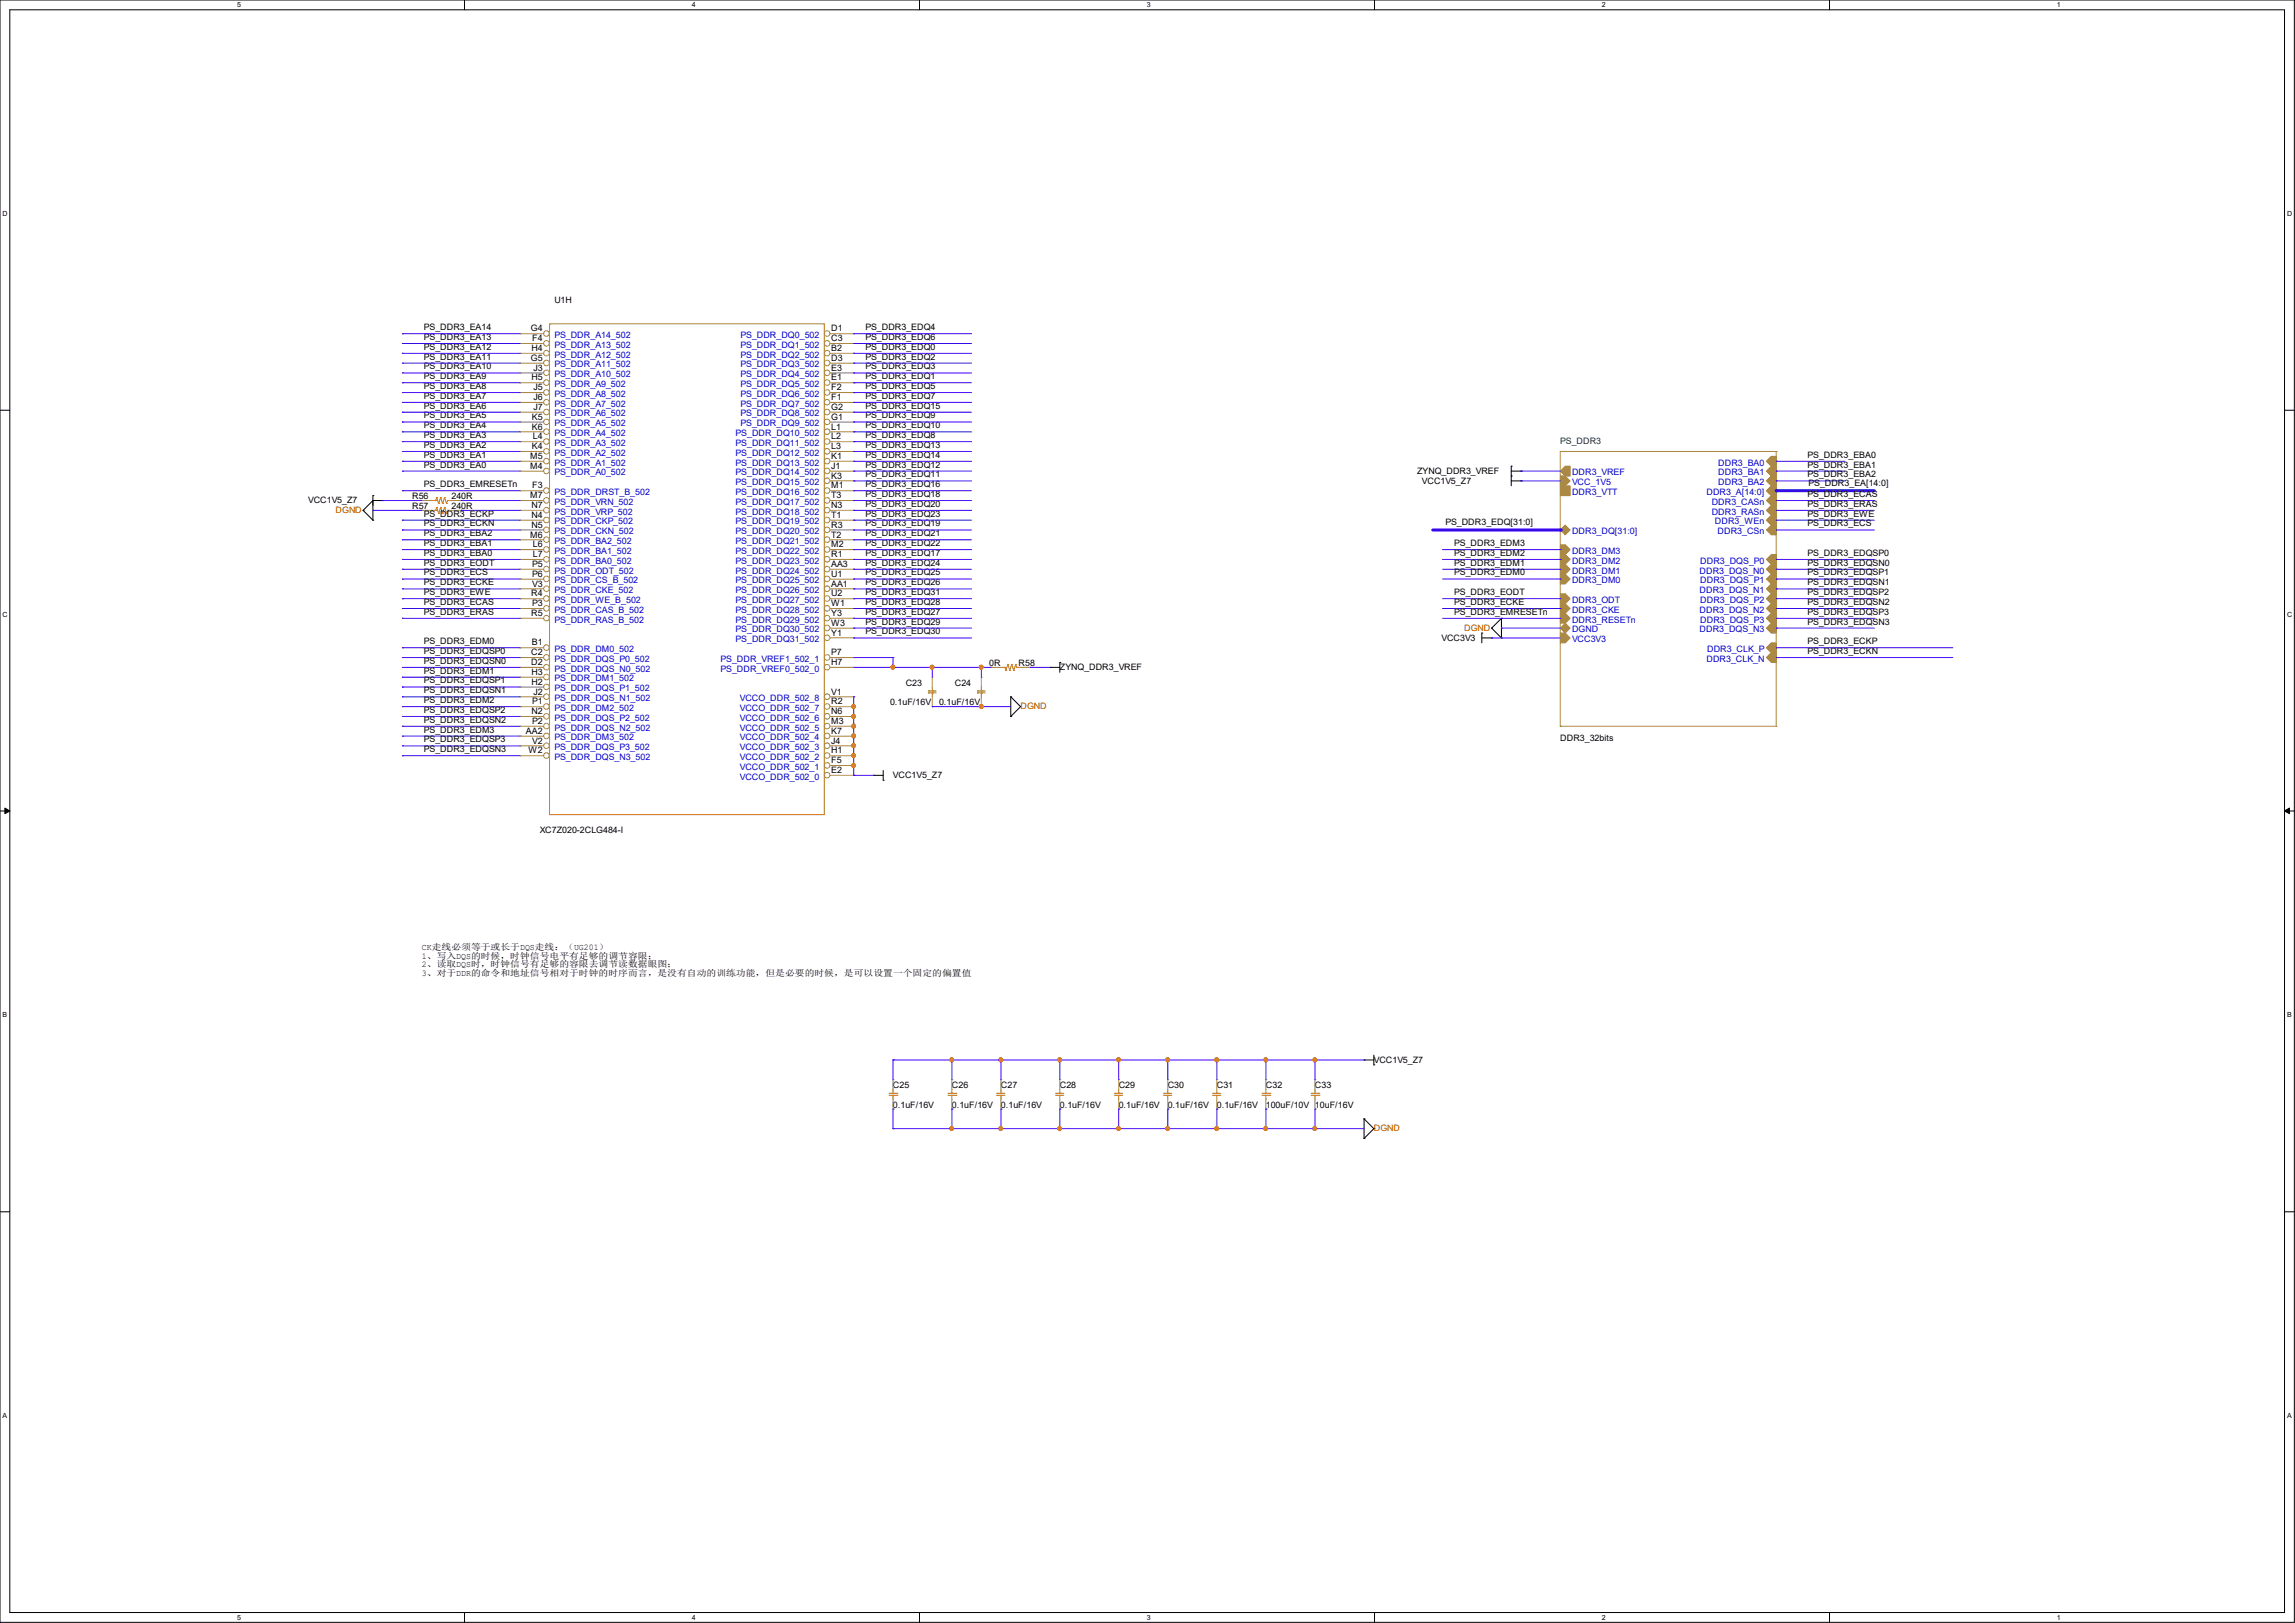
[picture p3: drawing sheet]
<svg xmlns="http://www.w3.org/2000/svg" width="297mm" height="210mm" viewBox="0 0 297 210" stroke-linecap="round" stroke-linejoin="round" font-family="sans-serif">
<defs><g id="words">
<g font-size="1.1">
<text x="71.8" y="39.2">U1H</text>
<text x="54.9" y="47.8">PS_DDR3_EA10</text>
<text x="54.9" y="46.5">PS_DDR3_EA11</text>
<text x="54.9" y="45.3">PS_DDR3_EA12</text>
<text x="54.9" y="44">PS_DDR3_EA13</text>
<text x="54.9" y="42.7">PS_DDR3_EA14</text>
<text x="68.7" y="42.9">G4</text>
<text x="68.7" y="46.7">G5</text>
<text x="68.8" y="45.4">H4</text>
<text x="68.9" y="44.2">F4</text>
<text x="69" y="48">J3</text>
<text x="107.6" y="42.9">D1</text>
<text x="107.6" y="44.2">C3</text>
<text x="107.6" y="45.4">B2</text>
<text x="107.6" y="46.7">D3</text>
<text x="107.6" y="48">E3</text>
<text x="112" y="47.8">PS_DDR3_EDQ3</text>
<text x="112" y="46.5">PS_DDR3_EDQ2</text>
<text x="112" y="45.3">PS_DDR3_EDQ0</text>
<text x="112" y="44">PS_DDR3_EDQ6</text>
<text x="112" y="42.7">PS_DDR3_EDQ4</text>
<text x="54.9" y="52.9">PS_DDR3_EA6</text>
<text x="54.9" y="51.6">PS_DDR3_EA7</text>
<text x="54.9" y="50.3">PS_DDR3_EA8</text>
<text x="54.9" y="49.1">PS_DDR3_EA9</text>
<text x="68.8" y="49.2">H5</text>
<text x="69" y="50.5">J5</text>
<text x="69" y="51.8">J6</text>
<text x="69" y="53">J7</text>
<text x="107.6" y="49.2">E1</text>
<text x="107.6" y="50.5">F2</text>
<text x="107.6" y="51.8">F1</text>
<text x="107.6" y="53">G2</text>
<text x="112" y="52.9">PS_DDR3_EDQ15</text>
<text x="112" y="51.6">PS_DDR3_EDQ7</text>
<text x="112" y="50.3">PS_DDR3_EDQ5</text>
<text x="112" y="49.1">PS_DDR3_EDQ1</text>
<text x="54.9" y="59.2">PS_DDR3_EA1</text>
<text x="54.9" y="58">PS_DDR3_EA2</text>
<text x="54.9" y="56.7">PS_DDR3_EA3</text>
<text x="54.9" y="55.4">PS_DDR3_EA4</text>
<text x="54.9" y="54.1">PS_DDR3_EA5</text>
<text x="68.6" y="59.4">M5</text>
<text x="68.8" y="54.3">K5</text>
<text x="68.8" y="55.6">K6</text>
<text x="68.8" y="58.1">K4</text>
<text x="69" y="56.9">L4</text>
<text x="107.6" y="54.3">G1</text>
<text x="107.6" y="55.6">L1</text>
<text x="107.6" y="56.9">L2</text>
<text x="107.6" y="58.1">L3</text>
<text x="107.6" y="59.4">K1</text>
<text x="112" y="59.2">PS_DDR3_EDQ14</text>
<text x="112" y="58">PS_DDR3_EDQ13</text>
<text x="112" y="56.7">PS_DDR3_EDQ8</text>
<text x="112" y="55.4">PS_DDR3_EDQ10</text>
<text x="112" y="54.1">PS_DDR3_EDQ9</text>
<text x="233.9" y="59.2">PS_DDR3_EBA0</text>
<text x="39.9" y="65.1">VCC1V5_Z7</text>
<text x="53.3" y="64.6">R56</text>
<text x="53.3" y="65.9">R57</text>
<text x="54.9" y="60.5">PS_DDR3_EA0</text>
<text x="54.9" y="63">PS_DDR3_EMRESETn</text>
<text x="58.4" y="64.6">240R</text>
<text x="58.4" y="65.9">240R</text>
<text x="68.6" y="60.7">M4</text>
<text x="68.6" y="64.5">M7</text>
<text x="68.8" y="65.7">N7</text>
<text x="68.9" y="63.2">F3</text>
<text x="107.6" y="60.7">J1</text>
<text x="107.6" y="61.9">K3</text>
<text x="107.6" y="63.2">M1</text>
<text x="107.6" y="64.5">T3</text>
<text x="107.6" y="65.7">N3</text>
<text x="112" y="65.6">PS_DDR3_EDQ20</text>
<text x="112" y="64.3">PS_DDR3_EDQ18</text>
<text x="112" y="63">PS_DDR3_EDQ16</text>
<text x="112" y="61.8">PS_DDR3_EDQ11</text>
<text x="112" y="60.5">PS_DDR3_EDQ12</text>
<text x="183.4" y="61.3">ZYNQ_DDR3_VREF</text>
<text x="184" y="62.6">VCC1V5_Z7</text>
<text x="233.9" y="60.5">PS_DDR3_EBA1</text>
<text x="233.9" y="61.8">PS_DDR3_EBA2</text>
<text x="233.9" y="64.3">PS_DDR3_ECAS</text>
<text x="233.9" y="65.6">PS_DDR3_ERAS</text>
<text x="234.1" y="62.9">PS_DDR3_EA[14:0]</text>
<text x="54.9" y="69.4">PS_DDR3_EBA2</text>
<text x="54.9" y="70.7">PS_DDR3_EBA1</text>
<text x="54.9" y="71.9">PS_DDR3_EBA0</text>
<text x="54.9" y="66.8">PS_DDR3_ECKP</text>
<text x="54.9" y="68.1">PS_DDR3_ECKN</text>
<text x="68.6" y="69.6">M6</text>
<text x="68.8" y="67">N4</text>
<text x="68.8" y="68.3">N5</text>
<text x="69" y="70.8">L6</text>
<text x="107.6" y="67">T1</text>
<text x="107.6" y="68.3">R3</text>
<text x="107.6" y="69.6">T2</text>
<text x="107.6" y="70.8">M2</text>
<text x="112" y="71.9">PS_DDR3_EDQ17</text>
<text x="112" y="70.7">PS_DDR3_EDQ22</text>
<text x="112" y="69.4">PS_DDR3_EDQ21</text>
<text x="112" y="68.1">PS_DDR3_EDQ19</text>
<text x="112" y="66.8">PS_DDR3_EDQ23</text>
<text x="187.1" y="68">PS_DDR3_EDQ[31:0]</text>
<text x="188.2" y="70.7">PS_DDR3_EDM3</text>
<text x="188.2" y="71.9">PS_DDR3_EDM2</text>
<text x="233.9" y="66.8">PS_DDR3_EWE</text>
<text x="233.9" y="68.1">PS_DDR3_ECS</text>
<text x="233.9" y="71.9">PS_DDR3_EDQSP0</text>
<text x="54.9" y="73.2">PS_DDR3_EODT</text>
<text x="54.9" y="74.5">PS_DDR3_ECS</text>
<text x="54.9" y="75.7">PS_DDR3_ECKE</text>
<text x="54.9" y="77">PS_DDR3_EWE</text>
<text x="68.7" y="77.2">R4</text>
<text x="68.9" y="73.4">P5</text>
<text x="68.9" y="74.6">P6</text>
<text x="68.9" y="75.9">V3</text>
<text x="69" y="72.1">L7</text>
<text x="107.6" y="72.1">R1</text>
<text x="107.6" y="73.4">AA3</text>
<text x="107.6" y="74.6">U1</text>
<text x="107.6" y="75.9">AA1</text>
<text x="107.6" y="77.2">U2</text>
<text x="112" y="77">PS_DDR3_EDQ31</text>
<text x="112" y="75.7">PS_DDR3_EDQ26</text>
<text x="112" y="74.5">PS_DDR3_EDQ25</text>
<text x="112" y="73.2">PS_DDR3_EDQ24</text>
<text x="188.2" y="73.2">PS_DDR3_EDM1</text>
<text x="188.2" y="74.5">PS_DDR3_EDM0</text>
<text x="188.2" y="77">PS_DDR3_EODT</text>
<text x="233.9" y="73.2">PS_DDR3_EDQSN0</text>
<text x="233.9" y="74.5">PS_DDR3_EDQSP1</text>
<text x="233.9" y="75.7">PS_DDR3_EDQSN1</text>
<text x="233.9" y="77">PS_DDR3_EDQSP2</text>
<text x="54.9" y="83.4">PS_DDR3_EDM0</text>
<text x="54.9" y="78.3">PS_DDR3_ECAS</text>
<text x="54.9" y="79.5">PS_DDR3_ERAS</text>
<text x="68.7" y="79.7">R5</text>
<text x="68.8" y="83.5">B1</text>
<text x="68.9" y="78.4">P3</text>
<text x="107.6" y="78.4">W1</text>
<text x="107.6" y="79.7">Y3</text>
<text x="107.6" y="81">W3</text>
<text x="107.6" y="82.3">Y1</text>
<text x="112" y="82.1">PS_DDR3_EDQ30</text>
<text x="112" y="80.8">PS_DDR3_EDQ29</text>
<text x="112" y="79.5">PS_DDR3_EDQ27</text>
<text x="112" y="78.3">PS_DDR3_EDQ28</text>
<text x="186.6" y="82.9">VCC3V3</text>
<text x="188.2" y="78.3">PS_DDR3_ECKE</text>
<text x="188.2" y="79.5">PS_DDR3_EMRESETn</text>
<text x="233.9" y="78.3">PS_DDR3_EDQSN2</text>
<text x="233.9" y="79.5">PS_DDR3_EDQSP3</text>
<text x="233.9" y="80.8">PS_DDR3_EDQSN3</text>
<text x="233.9" y="83.4">PS_DDR3_ECKP</text>
<text x="54.9" y="84.6">PS_DDR3_EDQSP0</text>
<text x="54.9" y="85.9">PS_DDR3_EDQSN0</text>
<text x="54.9" y="87.2">PS_DDR3_EDM1</text>
<text x="54.9" y="88.4">PS_DDR3_EDQSP1</text>
<text x="54.9" y="89.7">PS_DDR3_EDQSN1</text>
<text x="68.7" y="84.8">C2</text>
<text x="68.7" y="86.1">D2</text>
<text x="68.8" y="87.3">H3</text>
<text x="68.8" y="88.6">H2</text>
<text x="69" y="89.9">J2</text>
<text x="107.6" y="89.9">V1</text>
<text x="107.6" y="86.1">H7</text>
<text x="107.6" y="84.8">P7</text>
<text x="117.2" y="88.7">C23</text>
<text x="123.6" y="88.7">C24</text>
<text x="128" y="86.2">0R</text>
<text x="131.8" y="86.2">R58</text>
<text x="137.2" y="86.7">ZYNQ_DDR3_VREF</text>
<text x="233.9" y="84.6">PS_DDR3_ECKN</text>
<text x="54.9" y="91">PS_DDR3_EDM2</text>
<text x="54.9" y="92.2">PS_DDR3_EDQSP2</text>
<text x="54.9" y="93.5">PS_DDR3_EDQSN2</text>
<text x="54.9" y="94.8">PS_DDR3_EDM3</text>
<text x="68.1" y="95">AA2</text>
<text x="68.8" y="92.4">N2</text>
<text x="68.9" y="91.1">P1</text>
<text x="68.9" y="93.7">P2</text>
<text x="107.6" y="95">K7</text>
<text x="107.6" y="93.7">M3</text>
<text x="107.6" y="92.4">N6</text>
<text x="107.6" y="91.1">R2</text>
<text x="115.2" y="91.3">0.1uF/16V</text>
<text x="121.5" y="91.3">0.1uF/16V</text>
<text x="201.9" y="95.8">DDR3_32bits</text>
<text x="54.9" y="96.1">PS_DDR3_EDQSP3</text>
<text x="54.9" y="97.3">PS_DDR3_EDQSN3</text>
<text x="68.4" y="97.5">W2</text>
<text x="68.9" y="96.2">V2</text>
<text x="107.6" y="100">E2</text>
<text x="107.6" y="98.8">F5</text>
<text x="107.6" y="97.5">H1</text>
<text x="107.6" y="96.2">J4</text>
<text x="115.6" y="100.7">VCC1V5_Z7</text>
<text x="69.8" y="107.8">XC7Z020-2CLG484-I</text>
<text x="54.6" y="122.9">CK走线必须等于或长于DQS走线：（UG201）</text>
<text x="54.6" y="124">1、写入DQS的时候，时钟信号电平有足够的调节容限；</text>
<text x="54.6" y="125.2">2、读取DQS时，时钟信号有足够的容限去调节读数据眼图；</text>
<text x="54.6" y="126.3">3、对于DDR的命令和地址信号相对于时钟的时序而言，是没有自动的训练功能，但是必要的时候，是可以设置一个固定的偏置值</text>
<text x="177.8" y="137.5">VCC1V5_Z7</text>
<text x="115.6" y="140.8">C25</text>
<text x="115.6" y="143.3">0.1uF/16V</text>
<text x="123.2" y="140.8">C26</text>
<text x="123.2" y="143.3">0.1uF/16V</text>
<text x="129.5" y="140.8">C27</text>
<text x="129.5" y="143.3">0.1uF/16V</text>
<text x="137.2" y="140.8">C28</text>
<text x="137.2" y="143.3">0.1uF/16V</text>
<text x="144.8" y="140.8">C29</text>
<text x="144.8" y="143.3">0.1uF/16V</text>
<text x="151.1" y="140.8">C30</text>
<text x="151.1" y="143.3">0.1uF/16V</text>
<text x="157.5" y="140.8">C31</text>
<text x="157.5" y="143.3">0.1uF/16V</text>
<text x="163.8" y="140.8">C32</text>
<text x="163.8" y="143.3">100uF/10V 10uF/16V</text>
<text x="170.2" y="140.8">C33</text>
</g>
<g font-size="1.1" fill="#00c">
<text x="71.8" y="43.7">PS_DDR_A14_502</text>
<text x="71.8" y="45">PS_DDR_A13_502</text>
<text x="71.8" y="46.3">PS_DDR_A12_502</text>
<text x="71.8" y="47.5">PS_DDR_A11_502</text>
<text x="95.8" y="43.7">PS_DDR_DQ0_502</text>
<text x="95.8" y="45">PS_DDR_DQ1_502</text>
<text x="95.8" y="46.3">PS_DDR_DQ2_502</text>
<text x="95.8" y="47.5">PS_DDR_DQ3_502</text>
<text x="71.8" y="48.8">PS_DDR_A10_502</text>
<text x="71.8" y="50.1">PS_DDR_A9_502</text>
<text x="71.8" y="51.4">PS_DDR_A8_502</text>
<text x="71.8" y="52.6">PS_DDR_A7_502</text>
<text x="71.8" y="53.9">PS_DDR_A6_502</text>
<text x="95.8" y="48.8">PS_DDR_DQ4_502</text>
<text x="95.8" y="50.1">PS_DDR_DQ5_502</text>
<text x="95.8" y="51.4">PS_DDR_DQ6_502</text>
<text x="95.8" y="52.6">PS_DDR_DQ7_502</text>
<text x="95.8" y="53.9">PS_DDR_DQ8_502</text>
<text x="71.8" y="55.2">PS_DDR_A5_502</text>
<text x="71.8" y="56.4">PS_DDR_A4_502</text>
<text x="71.8" y="57.7">PS_DDR_A3_502</text>
<text x="71.8" y="59">PS_DDR_A2_502</text>
<text x="95.2" y="56.4">PS_DDR_DQ10_502</text>
<text x="95.2" y="57.7">PS_DDR_DQ11_502</text>
<text x="95.2" y="59">PS_DDR_DQ12_502</text>
<text x="95.8" y="55.2">PS_DDR_DQ9_502</text>
<text x="71.8" y="60.2">PS_DDR_A1_502</text>
<text x="71.8" y="61.5">PS_DDR_A0_502</text>
<text x="71.8" y="64.1">PS_DDR_DRST_B_502</text>
<text x="71.8" y="65.3">PS_DDR_VRN_502</text>
<text x="95.2" y="60.2">PS_DDR_DQ13_502</text>
<text x="95.2" y="61.5">PS_DDR_DQ14_502</text>
<text x="95.2" y="62.8">PS_DDR_DQ15_502</text>
<text x="95.2" y="64.1">PS_DDR_DQ16_502</text>
<text x="95.2" y="65.3">PS_DDR_DQ17_502</text>
<text x="203.4" y="61.5">DDR3_VREF</text>
<text x="203.4" y="62.8">VCC_1V5</text>
<text x="203.4" y="64.1">DDR3_VTT</text>
<text x="220.8" y="64.1">DDR3_A[14:0]</text>
<text x="221.5" y="65.3">DDR3_CASn</text>
<text x="222.4" y="60.2">DDR3_BA0</text>
<text x="222.4" y="61.5">DDR3_BA1</text>
<text x="222.4" y="62.8">DDR3_BA2</text>
<text x="71.8" y="66.6">PS_DDR_VRP_502</text>
<text x="71.8" y="67.9">PS_DDR_CKP_502</text>
<text x="71.8" y="69.1">PS_DDR_CKN_502</text>
<text x="71.8" y="70.4">PS_DDR_BA2_502</text>
<text x="71.8" y="71.7">PS_DDR_BA1_502</text>
<text x="95.2" y="66.6">PS_DDR_DQ18_502</text>
<text x="95.2" y="67.9">PS_DDR_DQ19_502</text>
<text x="95.2" y="69.1">PS_DDR_DQ20_502</text>
<text x="95.2" y="70.4">PS_DDR_DQ21_502</text>
<text x="95.2" y="71.7">PS_DDR_DQ22_502</text>
<text x="203.4" y="69.1">DDR3_DQ[31:0]</text>
<text x="203.4" y="71.7">DDR3_DM3</text>
<text x="221.5" y="66.6">DDR3_RASn</text>
<text x="221.9" y="67.9">DDR3_WEn</text>
<text x="222.3" y="69.1">DDR3_CSn</text>
<text x="71.8" y="72.9">PS_DDR_BA0_502</text>
<text x="71.8" y="74.2">PS_DDR_ODT_502</text>
<text x="71.8" y="75.5">PS_DDR_CS_B_502</text>
<text x="71.8" y="76.8">PS_DDR_CKE_502</text>
<text x="95.2" y="72.9">PS_DDR_DQ23_502</text>
<text x="95.2" y="74.2">PS_DDR_DQ24_502</text>
<text x="95.2" y="75.5">PS_DDR_DQ25_502</text>
<text x="95.2" y="76.8">PS_DDR_DQ26_502</text>
<text x="203.4" y="74.2">DDR3_DM1</text>
<text x="203.4" y="75.5">DDR3_DM0</text>
<text x="203.4" y="72.9">DDR3_DM2</text>
<text x="220" y="76.8">DDR3_DQS_N1</text>
<text x="220" y="74.2">DDR3_DQS_N0</text>
<text x="220" y="75.5">DDR3_DQS_P1</text>
<text x="220" y="72.9">DDR3_DQS_P0</text>
<text x="71.8" y="78">PS_DDR_WE_B_502</text>
<text x="71.8" y="79.3">PS_DDR_CAS_B_502</text>
<text x="71.8" y="80.6">PS_DDR_RAS_B_502</text>
<text x="95.2" y="78">PS_DDR_DQ27_502</text>
<text x="95.2" y="79.3">PS_DDR_DQ28_502</text>
<text x="95.2" y="80.6">PS_DDR_DQ29_502</text>
<text x="95.2" y="81.8">PS_DDR_DQ30_502</text>
<text x="95.2" y="83.1">PS_DDR_DQ31_502</text>
<text x="203.4" y="80.6">DDR3_RESETn</text>
<text x="203.4" y="78">DDR3_ODT</text>
<text x="203.4" y="79.3">DDR3_CKE</text>
<text x="203.4" y="81.8">DGND</text>
<text x="203.4" y="83.1">VCC3V3</text>
<text x="220" y="81.8">DDR3_DQS_N3</text>
<text x="220" y="79.3">DDR3_DQS_N2</text>
<text x="220" y="80.6">DDR3_DQS_P3</text>
<text x="220" y="78">DDR3_DQS_P2</text>
<text x="71.8" y="84.4">PS_DDR_DM0_502</text>
<text x="71.8" y="85.6">PS_DDR_DQS_P0_502</text>
<text x="71.8" y="86.9">PS_DDR_DQS_N0_502</text>
<text x="71.8" y="88.2">PS_DDR_DM1_502</text>
<text x="71.8" y="89.5">PS_DDR_DQS_P1_502</text>
<text x="93.3" y="86.9">PS_DDR_VREF0_502_0</text>
<text x="93.3" y="85.6">PS_DDR_VREF1_502_1</text>
<text x="220.8" y="85.6">DDR3_CLK_N</text>
<text x="220.9" y="84.4">DDR3_CLK_P</text>
<text x="71.8" y="90.7">PS_DDR_DQS_N1_502</text>
<text x="71.8" y="92">PS_DDR_DM2_502</text>
<text x="71.8" y="93.3">PS_DDR_DQS_P2_502</text>
<text x="71.8" y="94.5">PS_DDR_DQS_N2_502</text>
<text x="71.8" y="95.8">PS_DDR_DM3_502</text>
<text x="95.8" y="95.8">VCCO_DDR_502_4</text>
<text x="95.8" y="94.5">VCCO_DDR_502_5</text>
<text x="95.8" y="93.3">VCCO_DDR_502_6</text>
<text x="95.8" y="92">VCCO_DDR_502_7</text>
<text x="95.8" y="90.7">VCCO_DDR_502_8</text>
<text x="71.8" y="97.1">PS_DDR_DQS_P3_502</text>
<text x="71.8" y="98.3">PS_DDR_DQS_N3_502</text>
<text x="95.8" y="100.9">VCCO_DDR_502_0</text>
<text x="95.8" y="99.6">VCCO_DDR_502_1</text>
<text x="95.8" y="98.3">VCCO_DDR_502_2</text>
<text x="95.8" y="97.1">VCCO_DDR_502_3</text>
</g>
<text font-size="1.1" fill="#004040" x="201.9" y="57.5">PS_DDR3</text>
<g font-size="1.1" fill="#f00">
<text x="43.4" y="66.4">DGND</text>
<text x="189.5" y="81.6">DGND</text>
<text x="132.1" y="91.8">DGND</text>
<text x="177.8" y="146.4">DGND</text>
</g>
<g font-size=".9">
<text x="30.7" y=".9">5</text>
<text x="89.5" y=".9">4</text>
<text x="148.4" y=".9">3</text>
<text x="207.3" y=".9">2</text>
<text x="266.2" y=".9">1</text>
<text x=".3" y="28">D</text>
<text x="296" y="28">D</text>
<text x=".3" y="79.8">C</text>
<text x="296" y="79.8">C</text>
<text x=".3" y="131.7">B</text>
<text x="296" y="131.7">B</text>
<text x=".3" y="183.5">A</text>
<text x="296" y="183.5">A</text>
<text x="30.7" y="209.6">5</text>
<text x="89.5" y="209.6">4</text>
<text x="148.4" y="209.6">3</text>
<text x="207.3" y="209.6">2</text>
<text x="266.2" y="209.6">1</text>
</g>
</g></defs>
<path d="M0 0h296.9v209.9h-296.9zM1.3 1.3h294.4v207.4h-294.4z" fill="none" stroke="#000" stroke-width=".13"/>
<g fill="#fff">
<path d="M30.7 .1h.5v1h-.5z"/>
<path d="M30.7 208.8h.5v1h-.5z"/>
</g>
<path d="M60.1 0v1.3M60.1 208.7v1.2" fill="none" stroke="#000" stroke-width=".13"/>
<g fill="#fff">
<path d="M89.5 .1h.5v1h-.5z"/>
<path d="M89.5 208.8h.5v1h-.5z"/>
</g>
<path d="M119 0v1.3M119 208.7v1.2" fill="none" stroke="#000" stroke-width=".13"/>
<g fill="#fff">
<path d="M148.4 .1h.5v1h-.5z"/>
<path d="M148.4 208.8h.5v1h-.5z"/>
</g>
<path d="M177.9 0v1.3M177.9 208.7v1.2" fill="none" stroke="#000" stroke-width=".13"/>
<g fill="#fff">
<path d="M207.3 .1h.5v1h-.5z"/>
<path d="M207.3 208.8h.5v1h-.5z"/>
</g>
<path d="M236.8 0v1.3M236.8 208.7v1.2" fill="none" stroke="#000" stroke-width=".13"/>
<g fill="#fff">
<path d="M266.2 .1h.5v1h-.5z"/>
<path d="M266.2 208.8h.5v1h-.5z"/>
<path d="M.3 27.2h.7v1h-.7z"/>
<path d="M296 27.2h.6v1h-.6z"/>
<path d="M.3 79h.7v1h-.7z"/>
<path d="M296 79h.6v1h-.6z"/>
</g>
<path d="M0 53.1h1.3M295.7 53.1h1.2" fill="none" stroke="#000" stroke-width=".13"/>
<g fill="#fff">
<path d="M.3 130.9h.6v1h-.6z"/>
<path d="M296 130.9h.6v1h-.6z"/>
</g>
<path d="M0 104.9h1.3M295.7 104.9h1.2" fill="none" stroke="#000" stroke-width=".13"/>
<path d="M.6 104.6l.7 .3-.7 .4zM295.7 104.9l.6-.3v.7z" fill="#000" stroke="#000" stroke-width=".13"/>
<g fill="#fff">
<path d="M.3 182.7h.6v1h-.6z"/>
<path d="M296 182.7h.5v1h-.5z"/>
</g>
<g fill="none" stroke="#000" stroke-width=".13">
<path d="M47 66h.1M47 66l1.3 1.3M48.3 64.8h.1M48.3 67.3h.1M48.3 64.1h.1M48.3 64.1v3.2M48.3 64.8l-1.3 1.2M48.3 64.8h1.2M49.5 64.8h.1M195.6 60.3h.1M195.6 61.6h.1M195.6 61h1.2"/>
<path d="M195.6 60.3v2.6M195.6 62.2h1.2M196.8 61h.1M196.8 62.2h.1M114.3 99.7v1.3M130.8 90.2h.1M130.8 92.7h.1M130.8 90.2v2.5M130.8 90.2l1.3 1.2M132.1 91.4h.1M132.1 91.4l-1.3 1.3M135.9 86.4h.1"/>
<path d="M135.9 86.4h1.3M137.2 85.7h.1M137.2 85.7v1.3M191.8 81.9h.1M191.8 82.5h1.2M191.8 81.9v1.3M193 81.3h.1M193 82.5h.1M193 81.3l1.3 1.2M194.3 82.5h.1M194.3 80h.1M194.3 80v2.5"/>
<path d="M194.3 80l-1.3 1.3M113 100.3h.1M113 100.3h1.3M114.3 101h.1M176.5 137.2h.1M176.5 137.2h1.3M177.8 137.8h.1M177.8 136.5v1.3M0 156.8h1.3M176.5 147.3h.1M176.5 144.8h.1M176.5 144.8v2.5"/>
<path d="M176.5 144.8l1.3 1.2M177.8 146h.1M177.8 146l-1.3 1.3M295.7 156.8h1.2"/>
</g>
<g fill="none" stroke="#cc8006" stroke-width=".13">
<path d="M71.1 41.9h35.6v63.5h-35.6zM55.9 64.8h.5M55.9 66h.5M56.4 64.8h.1M56.4 66h.1M56.5 64.4h.1M56.5 65.7h.1M56.5 64.4l.3 .8M56.5 64.4l-.1 .4M56.5 65.7l.3 .7M56.5 65.7l-.1 .3M56.8 65.2h.1"/>
<path d="M56.8 66.4h.1M57 64.4h.1M57 65.7h.1M57 64.4l.3 .8M57 64.4l-.2 .8M57 65.7l.3 .7M57 65.7l-.2 .7M57.3 65.2h.1M57.3 66.4h.1M57.5 64.4h.1M57.5 65.7h.1M57.5 64.4l.3 .8"/>
<path d="M57.5 64.4l-.2 .8M57.5 65.7l-.2 .7M57.5 65.7l.3 .7M57.8 65.2h.1M57.8 66.4h.1M57.9 64.8h.1M57.9 66h.1M57.9 64.8h.5M57.9 64.8l-.1 .4M57.9 66l-.1 .4M57.9 66h.5M120.1 89.7h.1"/>
<path d="M120.1 89.4h.1M120.1 89.7h1.1M120.1 89.4h1.1M120.6 89.7h.1M120.6 89.4h.1M120.6 88.9v.5M120.6 89.7v.5M126.5 89.7h.1M126.5 89.4h.1M126.5 89.7h1M126.5 89.4h1M127 89.7h.1"/>
<path d="M127 89.4h.1M127 88.9v.5M127 89.7v.5M129.5 86.4h.5M130 86.4h.1M130 86.4l.2 .3M130.2 86.7h.1M130.4 86h.1M130.4 86l-.2 .7M130.4 86l.3 .7M130.7 86.7h.1M130.9 86h.1"/>
<path d="M130.9 86l-.2 .7M130.9 86l.3 .7M131.2 86.7h.1M131.4 86h.1M131.4 86l-.2 .7M131.4 86l.2 .4M131.6 86.4h.1M131.6 86.4h.5M115.1 141.7h1M115.1 141.5h1M115.6 141.5h.1M115.6 141.7h.1"/>
<path d="M115.6 141v.5M115.6 141.7v.5M116.1 141.5h.1M116.1 141.7h.1M129 141.7h.1M129 141.5h.1M129 141.7h1M129 141.5h1M129.5 141.7h.1M129.5 141.5h.1M129.5 141v.5M129.5 141.7v.5"/>
<path d="M136.7 141.7h.1M136.7 141.5h.1M136.7 141.7h1M136.7 141.5h1M137.2 141.7h.1M137.2 141.5h.1M137.2 141v.5M137.2 141.7v.5M144.3 141.7h.1M144.3 141.5h.1M144.3 141.7h1M144.3 141.5h1"/>
<path d="M144.8 141.7h.1M144.8 141.5h.1M144.8 141v.5M144.8 141.7v.5M150.6 141.7h.1M150.6 141.5h.1M150.6 141.7h1M150.6 141.5h1M151.1 141.7h.1M151.1 141.5h.1M151.1 141v.5M151.1 141.7v.5"/>
<path d="M157 141.7h.1M157 141.5h.1M157 141.7h1M157 141.5h1M157.5 141.7h.1M157.5 141.5h.1M157.5 141v.5M157.5 141.7v.5M163.3 141.7h1M163.3 141.5h1M163.8 141.5h.1M163.8 141.7h.1"/>
<path d="M163.8 141v.5M163.8 141.7v.5M164.3 141.5h.1M164.3 141.7h.1M169.7 141.7h1M169.7 141.5h1M170.2 141.5h.1M170.2 141.7h.1M170.2 141v.5M170.2 141.7v.5M170.7 141.5h.1M170.7 141.7h.1"/>
</g>
<g fill="none" stroke="#a84" stroke-width=".13">
<path d="M201.9 58.4h.1M201.9 58.4h28M201.9 58.4v35.6M229.9 58.4h.1M229.9 58.4v35.6M54.6 64.8h.1M54.6 66h.1M54.6 64.8h1.3M54.6 66h1.3M58.4 64.8h1.3M58.4 66h1.3M59.7 64.8h.1"/>
<path d="M59.7 66h.1M120.6 91.4h.1M120.6 87.6h.1M120.6 87.6v1.3M120.6 90.2v1.2M127 91.4h.1M127 87.6h.1M127 87.6v1.3M127 90.2v1.2M128.3 86.4h.1M128.3 86.4h1.2M132.1 86.4h1.2"/>
<path d="M133.3 86.4h.1M201.9 94h.1M201.9 94h28M229.9 94h.1M115.6 139.7h.1M115.6 139.7v1.3M129.5 139.7h.1M129.5 139.7v1.3M137.2 139.7h.1M137.2 139.7v1.3M144.8 139.7h.1M144.8 139.7v1.3"/>
<path d="M151.1 139.7h.1M151.1 139.7v1.3M157.5 139.7h.1M157.5 139.7v1.3M163.8 139.7h.1M163.8 139.7v1.3M170.2 139.7h.1M170.2 139.7v1.3M115.6 143.5h.1M115.6 142.2v1.3M129.5 143.5h.1M129.5 142.2v1.3"/>
<path d="M137.2 143.5h.1M137.2 142.2v1.3M144.8 143.5h.1M144.8 142.2v1.3M151.1 143.5h.1M151.1 142.2v1.3M157.5 143.5h.1M157.5 142.2v1.3M163.8 143.5h.1M163.8 142.2v1.3M170.2 143.5h.1M170.2 142.2v1.3"/>
</g>
<g fill="#a84" stroke="#a84" stroke-width=".13">
<path d="M228.6 74.9l.6-.6h.7v1.3h-.7z" fill-rule="evenodd"/>
<path d="M228.6 76.2l.6-.6h.7v1.2h-.7z" fill-rule="evenodd"/>
<path d="M228.6 72.4l.6-.6h.7v1.2h-.7z" fill-rule="evenodd"/>
<path d="M228.6 73.7l.6-.7h.7v1.3h-.7z" fill-rule="evenodd"/>
<path d="M228.6 80l.6-.6h.7v1.2h-.7z" fill-rule="evenodd"/>
<path d="M229.2 80.6h.7v1.3h-.7l-.6-.6z" fill-rule="evenodd"/>
<path d="M228.6 77.5l.6-.7h.7v1.3h-.7z" fill-rule="evenodd"/>
<path d="M228.6 78.7l.6-.6h.7v1.3h-.7z" fill-rule="evenodd"/>
<path d="M228.6 59.7l.6-.6h.7v1.2h-.7z" fill-rule="evenodd"/>
<path d="M228.6 61l.6-.7h.7v1.3h-.7z" fill-rule="evenodd"/>
<path d="M228.6 62.2l.6-.6h.7v1.3h-.7z" fill-rule="evenodd"/>
<path d="M228.6 64.8l.6-.7h.7v1.3h-.7z" fill-rule="evenodd"/>
<path d="M228.6 66l.6-.6h.7v1.3h-.7z" fill-rule="evenodd"/>
<path d="M228.6 67.3l.6-.6h.7v1.2h-.7z" fill-rule="evenodd"/>
<path d="M228.6 68.6l.6-.7h.7v1.3h-.7z" fill-rule="evenodd"/>
<path d="M201.9 79.4h.7l.6 .6-.6 .6h-.7z" fill-rule="evenodd"/>
<path d="M201.9 73h.7l.6 .7-.6 .6h-.7z" fill-rule="evenodd"/>
<path d="M201.9 74.3h.7l.6 .6-.6 .7h-.7z" fill-rule="evenodd"/>
<path d="M201.9 76.8h.7l.6 .7-.6 .6h-.7z" fill-rule="evenodd"/>
<path d="M201.9 78.1h.7l.6 .6-.6 .7h-.7z" fill-rule="evenodd"/>
<path d="M228.6 83.8l.6-.6h.7v1.3h-.7z" fill-rule="evenodd"/>
<path d="M228.6 85.1l.6-.6h.7v1.2h-.7z" fill-rule="evenodd"/>
<path d="M202.6 60.3h.6v1.3h-.6l-.7-.6z" fill-rule="evenodd"/>
<path d="M201.9 61.6h.7l.6 .6-.6 .7h-.7z" fill-rule="evenodd"/>
<path d="M201.9 62.9h1.3v1.2h-1.3z" fill-rule="evenodd"/>
<path d="M228.6 63.5l.6-.6h.7v1.2h-.7z" fill-rule="evenodd"/>
<path d="M202.6 67.9l.6 .7-.6 .6-.7-.6z" fill-rule="evenodd"/>
<path d="M201.9 71.8h.7l.6 .6-.6 .6h-.7z" fill-rule="evenodd"/>
<path d="M201.9 70.5h.7l.6 .6-.6 .7h-.7z" fill-rule="evenodd"/>
<path d="M202.6 80.6l.6 .7-.6 .6-.7-.6z" fill-rule="evenodd"/>
<path d="M201.9 81.9h.7l.6 .6-.6 .7h-.7z" fill-rule="evenodd"/>
</g>
<circle cx="70.7" cy="43.2" r=".36" fill="#fff" stroke="#a84" stroke-width=".13"/>
<path d="M67.3 43.2h.1M67.3 43.2h3.1" fill="none" stroke="#a84" stroke-width=".13"/>
<circle cx="70.7" cy="44.4" r=".36" fill="#fff" stroke="#a84" stroke-width=".13"/>
<path d="M67.3 44.4h.1M67.3 44.4h3.1" fill="none" stroke="#a84" stroke-width=".13"/>
<circle cx="70.7" cy="45.7" r=".36" fill="#fff" stroke="#a84" stroke-width=".13"/>
<path d="M67.3 45.7h.1M67.3 45.7h3.1" fill="none" stroke="#a84" stroke-width=".13"/>
<circle cx="70.7" cy="47" r=".36" fill="#fff" stroke="#a84" stroke-width=".13"/>
<path d="M67.3 47h.1M67.3 47h3.1" fill="none" stroke="#a84" stroke-width=".13"/>
<circle cx="70.7" cy="48.2" r=".36" fill="#fff" stroke="#a84" stroke-width=".13"/>
<path d="M67.3 48.3h.1M67.3 48.3h3.1" fill="none" stroke="#a84" stroke-width=".13"/>
<circle cx="70.7" cy="49.5" r=".36" fill="#fff" stroke="#a84" stroke-width=".13"/>
<path d="M67.3 49.5h.1M67.3 49.5h3.1" fill="none" stroke="#a84" stroke-width=".13"/>
<circle cx="70.7" cy="50.8" r=".36" fill="#fff" stroke="#a84" stroke-width=".13"/>
<path d="M67.3 50.8h.1M67.3 50.8h3.1" fill="none" stroke="#a84" stroke-width=".13"/>
<circle cx="70.7" cy="52" r=".36" fill="#fff" stroke="#a84" stroke-width=".13"/>
<path d="M67.3 52.1h.1M67.3 52.1h3.1" fill="none" stroke="#a84" stroke-width=".13"/>
<circle cx="70.7" cy="53.3" r=".36" fill="#fff" stroke="#a84" stroke-width=".13"/>
<path d="M67.3 53.3h.1M67.3 53.3h3.1" fill="none" stroke="#a84" stroke-width=".13"/>
<circle cx="70.7" cy="54.6" r=".36" fill="#fff" stroke="#a84" stroke-width=".13"/>
<path d="M67.3 54.6h.1M67.3 54.6h3.1" fill="none" stroke="#a84" stroke-width=".13"/>
<circle cx="70.7" cy="55.9" r=".36" fill="#fff" stroke="#a84" stroke-width=".13"/>
<path d="M67.3 55.9h.1M67.3 55.9h3.1" fill="none" stroke="#a84" stroke-width=".13"/>
<circle cx="70.7" cy="57.1" r=".36" fill="#fff" stroke="#a84" stroke-width=".13"/>
<path d="M67.3 57.1h.1M67.3 57.1h3.1" fill="none" stroke="#a84" stroke-width=".13"/>
<circle cx="70.7" cy="58.4" r=".36" fill="#fff" stroke="#a84" stroke-width=".13"/>
<path d="M67.3 58.4h.1M67.3 58.4h3.1" fill="none" stroke="#a84" stroke-width=".13"/>
<circle cx="70.7" cy="59.7" r=".36" fill="#fff" stroke="#a84" stroke-width=".13"/>
<path d="M67.3 59.7h.1M67.3 59.7h3.1" fill="none" stroke="#a84" stroke-width=".13"/>
<circle cx="70.7" cy="60.9" r=".36" fill="#fff" stroke="#a84" stroke-width=".13"/>
<path d="M67.3 61h.1M67.3 61h3.1" fill="none" stroke="#a84" stroke-width=".13"/>
<circle cx="70.7" cy="63.5" r=".36" fill="#fff" stroke="#a84" stroke-width=".13"/>
<path d="M67.3 63.5h.1M67.3 63.5h3.1" fill="none" stroke="#a84" stroke-width=".13"/>
<circle cx="70.7" cy="64.7" r=".36" fill="#fff" stroke="#a84" stroke-width=".13"/>
<path d="M67.3 64.8h.1M67.3 64.8h3.1" fill="none" stroke="#a84" stroke-width=".13"/>
<circle cx="70.7" cy="66" r=".36" fill="#fff" stroke="#a84" stroke-width=".13"/>
<path d="M67.3 66h.1M67.3 66h3.1" fill="none" stroke="#a84" stroke-width=".13"/>
<circle cx="70.7" cy="67.3" r=".36" fill="#fff" stroke="#a84" stroke-width=".13"/>
<path d="M67.3 67.3h.1M67.3 67.3h3.1" fill="none" stroke="#a84" stroke-width=".13"/>
<circle cx="70.7" cy="68.6" r=".36" fill="#fff" stroke="#a84" stroke-width=".13"/>
<path d="M67.3 68.6h.1M67.3 68.6h3.1" fill="none" stroke="#a84" stroke-width=".13"/>
<circle cx="70.7" cy="69.8" r=".36" fill="#fff" stroke="#a84" stroke-width=".13"/>
<path d="M67.3 69.8h.1M67.3 69.8h3.1" fill="none" stroke="#a84" stroke-width=".13"/>
<circle cx="70.7" cy="71.1" r=".36" fill="#fff" stroke="#a84" stroke-width=".13"/>
<path d="M67.3 71.1h.1M67.3 71.1h3.1" fill="none" stroke="#a84" stroke-width=".13"/>
<circle cx="70.7" cy="72.4" r=".36" fill="#fff" stroke="#a84" stroke-width=".13"/>
<path d="M67.3 72.4h.1M67.3 72.4h3.1" fill="none" stroke="#a84" stroke-width=".13"/>
<circle cx="70.7" cy="73.6" r=".36" fill="#fff" stroke="#a84" stroke-width=".13"/>
<path d="M67.3 73.7h.1M67.3 73.7h3.1" fill="none" stroke="#a84" stroke-width=".13"/>
<circle cx="70.7" cy="74.9" r=".36" fill="#fff" stroke="#a84" stroke-width=".13"/>
<path d="M67.3 74.9h.1M67.3 74.9h3.1" fill="none" stroke="#a84" stroke-width=".13"/>
<circle cx="70.7" cy="76.2" r=".36" fill="#fff" stroke="#a84" stroke-width=".13"/>
<path d="M67.3 76.2h.1M67.3 76.2h3.1" fill="none" stroke="#a84" stroke-width=".13"/>
<circle cx="70.7" cy="77.4" r=".36" fill="#fff" stroke="#a84" stroke-width=".13"/>
<path d="M67.3 77.5h.1M67.3 77.5h3.1" fill="none" stroke="#a84" stroke-width=".13"/>
<circle cx="70.7" cy="78.7" r=".36" fill="#fff" stroke="#a84" stroke-width=".13"/>
<path d="M67.3 78.7h.1M67.3 78.7h3.1" fill="none" stroke="#a84" stroke-width=".13"/>
<circle cx="70.7" cy="80" r=".36" fill="#fff" stroke="#a84" stroke-width=".13"/>
<path d="M67.3 80h.1M67.3 80h3.1" fill="none" stroke="#a84" stroke-width=".13"/>
<circle cx="70.7" cy="83.8" r=".36" fill="#fff" stroke="#a84" stroke-width=".13"/>
<path d="M67.3 83.8h.1M67.3 83.8h3.1" fill="none" stroke="#a84" stroke-width=".13"/>
<circle cx="70.7" cy="85.1" r=".36" fill="#fff" stroke="#a84" stroke-width=".13"/>
<path d="M67.3 85.1h.1M67.3 85.1h3.1" fill="none" stroke="#a84" stroke-width=".13"/>
<circle cx="70.7" cy="86.3" r=".36" fill="#fff" stroke="#a84" stroke-width=".13"/>
<path d="M67.3 86.4h.1M67.3 86.4h3.1" fill="none" stroke="#a84" stroke-width=".13"/>
<circle cx="70.7" cy="87.6" r=".36" fill="#fff" stroke="#a84" stroke-width=".13"/>
<path d="M67.3 87.6h.1M67.3 87.6h3.1" fill="none" stroke="#a84" stroke-width=".13"/>
<circle cx="70.7" cy="88.9" r=".36" fill="#fff" stroke="#a84" stroke-width=".13"/>
<path d="M67.3 88.9h.1M67.3 88.9h3.1" fill="none" stroke="#a84" stroke-width=".13"/>
<circle cx="70.7" cy="90.1" r=".36" fill="#fff" stroke="#a84" stroke-width=".13"/>
<path d="M67.3 90.2h.1M67.3 90.2h3.1" fill="none" stroke="#a84" stroke-width=".13"/>
<circle cx="70.7" cy="91.4" r=".36" fill="#fff" stroke="#a84" stroke-width=".13"/>
<path d="M67.3 91.4h.1M67.3 91.4h3.1" fill="none" stroke="#a84" stroke-width=".13"/>
<circle cx="70.7" cy="92.7" r=".36" fill="#fff" stroke="#a84" stroke-width=".13"/>
<path d="M67.3 92.7h.1M67.3 92.7h3.1" fill="none" stroke="#a84" stroke-width=".13"/>
<circle cx="70.7" cy="94" r=".36" fill="#fff" stroke="#a84" stroke-width=".13"/>
<path d="M67.3 94h.1M67.3 94h3.1" fill="none" stroke="#a84" stroke-width=".13"/>
<circle cx="70.7" cy="95.2" r=".36" fill="#fff" stroke="#a84" stroke-width=".13"/>
<path d="M67.3 95.2h.1M67.3 95.2h3.1" fill="none" stroke="#a84" stroke-width=".13"/>
<circle cx="70.7" cy="96.5" r=".36" fill="#fff" stroke="#a84" stroke-width=".13"/>
<path d="M67.3 96.5h.1M67.3 96.5h3.1" fill="none" stroke="#a84" stroke-width=".13"/>
<circle cx="70.7" cy="97.8" r=".36" fill="#fff" stroke="#a84" stroke-width=".13"/>
<path d="M67.3 97.8h.1M67.3 97.8h3.1" fill="none" stroke="#a84" stroke-width=".13"/>
<circle cx="107" cy="100.3" r=".36" fill="#fff" stroke="#a84" stroke-width=".13"/>
<path d="M107.4 100.3h3.1M110.5 100.3h.1" fill="none" stroke="#a84" stroke-width=".13"/>
<circle cx="107" cy="99" r=".36" fill="#fff" stroke="#a84" stroke-width=".13"/>
<path d="M107.4 99.1h3.1M110.5 99.1h.1" fill="none" stroke="#a84" stroke-width=".13"/>
<circle cx="107" cy="97.8" r=".36" fill="#fff" stroke="#a84" stroke-width=".13"/>
<path d="M107.4 97.8h3.1M110.5 97.8h.1" fill="none" stroke="#a84" stroke-width=".13"/>
<circle cx="107" cy="96.5" r=".36" fill="#fff" stroke="#a84" stroke-width=".13"/>
<path d="M107.4 96.5h3.1M110.5 96.5h.1" fill="none" stroke="#a84" stroke-width=".13"/>
<circle cx="107" cy="95.2" r=".36" fill="#fff" stroke="#a84" stroke-width=".13"/>
<path d="M107.4 95.2h3.1M110.5 95.2h.1" fill="none" stroke="#a84" stroke-width=".13"/>
<circle cx="107" cy="94" r=".36" fill="#fff" stroke="#a84" stroke-width=".13"/>
<path d="M107.4 94h3.1M110.5 94h.1" fill="none" stroke="#a84" stroke-width=".13"/>
<circle cx="107" cy="92.7" r=".36" fill="#fff" stroke="#a84" stroke-width=".13"/>
<path d="M107.4 92.7h3.1M110.5 92.7h.1" fill="none" stroke="#a84" stroke-width=".13"/>
<circle cx="107" cy="91.4" r=".36" fill="#fff" stroke="#a84" stroke-width=".13"/>
<path d="M107.4 91.4h3.1M110.5 91.4h.1" fill="none" stroke="#a84" stroke-width=".13"/>
<circle cx="107" cy="90.1" r=".36" fill="#fff" stroke="#a84" stroke-width=".13"/>
<path d="M107.4 90.2h3.1M110.5 90.2h.1" fill="none" stroke="#a84" stroke-width=".13"/>
<circle cx="107" cy="86.3" r=".36" fill="#fff" stroke="#a84" stroke-width=".13"/>
<path d="M107.4 86.4h3.1M110.5 86.4h.1" fill="none" stroke="#a84" stroke-width=".13"/>
<circle cx="107" cy="85.1" r=".36" fill="#fff" stroke="#a84" stroke-width=".13"/>
<path d="M107.4 85.1h3.1M110.5 85.1h.1" fill="none" stroke="#a84" stroke-width=".13"/>
<circle cx="107" cy="43.2" r=".36" fill="#fff" stroke="#a84" stroke-width=".13"/>
<path d="M107.4 43.2h3.1M110.5 43.2h.1" fill="none" stroke="#a84" stroke-width=".13"/>
<circle cx="107" cy="44.4" r=".36" fill="#fff" stroke="#a84" stroke-width=".13"/>
<path d="M107.4 44.4h3.1M110.5 44.4h.1" fill="none" stroke="#a84" stroke-width=".13"/>
<circle cx="107" cy="45.7" r=".36" fill="#fff" stroke="#a84" stroke-width=".13"/>
<path d="M107.4 45.7h3.1M110.5 45.7h.1" fill="none" stroke="#a84" stroke-width=".13"/>
<circle cx="107" cy="47" r=".36" fill="#fff" stroke="#a84" stroke-width=".13"/>
<path d="M107.4 47h3.1M110.5 47h.1" fill="none" stroke="#a84" stroke-width=".13"/>
<circle cx="107" cy="48.2" r=".36" fill="#fff" stroke="#a84" stroke-width=".13"/>
<path d="M107.4 48.3h3.1M110.5 48.3h.1" fill="none" stroke="#a84" stroke-width=".13"/>
<circle cx="107" cy="49.5" r=".36" fill="#fff" stroke="#a84" stroke-width=".13"/>
<path d="M107.4 49.5h3.1M110.5 49.5h.1" fill="none" stroke="#a84" stroke-width=".13"/>
<circle cx="107" cy="50.8" r=".36" fill="#fff" stroke="#a84" stroke-width=".13"/>
<path d="M107.4 50.8h3.1M110.5 50.8h.1" fill="none" stroke="#a84" stroke-width=".13"/>
<circle cx="107" cy="52" r=".36" fill="#fff" stroke="#a84" stroke-width=".13"/>
<path d="M107.4 52.1h3.1M110.5 52.1h.1" fill="none" stroke="#a84" stroke-width=".13"/>
<circle cx="107" cy="53.3" r=".36" fill="#fff" stroke="#a84" stroke-width=".13"/>
<path d="M107.4 53.3h3.1M110.5 53.3h.1" fill="none" stroke="#a84" stroke-width=".13"/>
<circle cx="107" cy="54.6" r=".36" fill="#fff" stroke="#a84" stroke-width=".13"/>
<path d="M107.4 54.6h3.1M110.5 54.6h.1" fill="none" stroke="#a84" stroke-width=".13"/>
<circle cx="107" cy="55.9" r=".36" fill="#fff" stroke="#a84" stroke-width=".13"/>
<path d="M107.4 55.9h3.1M110.5 55.9h.1" fill="none" stroke="#a84" stroke-width=".13"/>
<circle cx="107" cy="57.1" r=".36" fill="#fff" stroke="#a84" stroke-width=".13"/>
<path d="M107.4 57.1h3.1M110.5 57.1h.1" fill="none" stroke="#a84" stroke-width=".13"/>
<circle cx="107" cy="58.4" r=".36" fill="#fff" stroke="#a84" stroke-width=".13"/>
<path d="M107.4 58.4h3.1M110.5 58.4h.1" fill="none" stroke="#a84" stroke-width=".13"/>
<circle cx="107" cy="59.7" r=".36" fill="#fff" stroke="#a84" stroke-width=".13"/>
<path d="M107.4 59.7h3.1M110.5 59.7h.1" fill="none" stroke="#a84" stroke-width=".13"/>
<circle cx="107" cy="60.9" r=".36" fill="#fff" stroke="#a84" stroke-width=".13"/>
<path d="M107.4 61h3.1M110.5 61h.1" fill="none" stroke="#a84" stroke-width=".13"/>
<circle cx="107" cy="62.2" r=".36" fill="#fff" stroke="#a84" stroke-width=".13"/>
<path d="M107.4 62.2h3.1M110.5 62.2h.1" fill="none" stroke="#a84" stroke-width=".13"/>
<circle cx="107" cy="63.5" r=".36" fill="#fff" stroke="#a84" stroke-width=".13"/>
<path d="M107.4 63.5h3.1M110.5 63.5h.1" fill="none" stroke="#a84" stroke-width=".13"/>
<circle cx="107" cy="64.7" r=".36" fill="#fff" stroke="#a84" stroke-width=".13"/>
<path d="M107.4 64.8h3.1M110.5 64.8h.1" fill="none" stroke="#a84" stroke-width=".13"/>
<circle cx="107" cy="66" r=".36" fill="#fff" stroke="#a84" stroke-width=".13"/>
<path d="M107.4 66h3.1M110.5 66h.1" fill="none" stroke="#a84" stroke-width=".13"/>
<circle cx="107" cy="67.3" r=".36" fill="#fff" stroke="#a84" stroke-width=".13"/>
<path d="M107.4 67.3h3.1M110.5 67.3h.1" fill="none" stroke="#a84" stroke-width=".13"/>
<circle cx="107" cy="68.6" r=".36" fill="#fff" stroke="#a84" stroke-width=".13"/>
<path d="M107.4 68.6h3.1M110.5 68.6h.1" fill="none" stroke="#a84" stroke-width=".13"/>
<circle cx="107" cy="69.8" r=".36" fill="#fff" stroke="#a84" stroke-width=".13"/>
<path d="M107.4 69.8h3.1M110.5 69.8h.1" fill="none" stroke="#a84" stroke-width=".13"/>
<circle cx="107" cy="71.1" r=".36" fill="#fff" stroke="#a84" stroke-width=".13"/>
<path d="M107.4 71.1h3.1M110.5 71.1h.1" fill="none" stroke="#a84" stroke-width=".13"/>
<circle cx="107" cy="72.4" r=".36" fill="#fff" stroke="#a84" stroke-width=".13"/>
<path d="M107.4 72.4h3.1M110.5 72.4h.1" fill="none" stroke="#a84" stroke-width=".13"/>
<circle cx="107" cy="73.6" r=".36" fill="#fff" stroke="#a84" stroke-width=".13"/>
<path d="M107.4 73.7h3.1M110.5 73.7h.1" fill="none" stroke="#a84" stroke-width=".13"/>
<circle cx="107" cy="74.9" r=".36" fill="#fff" stroke="#a84" stroke-width=".13"/>
<path d="M107.4 74.9h3.1M110.5 74.9h.1" fill="none" stroke="#a84" stroke-width=".13"/>
<circle cx="107" cy="76.2" r=".36" fill="#fff" stroke="#a84" stroke-width=".13"/>
<path d="M107.4 76.2h3.1M110.5 76.2h.1" fill="none" stroke="#a84" stroke-width=".13"/>
<circle cx="107" cy="77.4" r=".36" fill="#fff" stroke="#a84" stroke-width=".13"/>
<path d="M107.4 77.5h3.1M110.5 77.5h.1" fill="none" stroke="#a84" stroke-width=".13"/>
<circle cx="107" cy="78.7" r=".36" fill="#fff" stroke="#a84" stroke-width=".13"/>
<path d="M107.4 78.7h3.1M110.5 78.7h.1" fill="none" stroke="#a84" stroke-width=".13"/>
<circle cx="107" cy="80" r=".36" fill="#fff" stroke="#a84" stroke-width=".13"/>
<path d="M107.4 80h3.1M110.5 80h.1" fill="none" stroke="#a84" stroke-width=".13"/>
<circle cx="107" cy="81.3" r=".36" fill="#fff" stroke="#a84" stroke-width=".13"/>
<path d="M107.4 81.3h3.1M110.5 81.3h.1" fill="none" stroke="#a84" stroke-width=".13"/>
<circle cx="107" cy="82.5" r=".36" fill="#fff" stroke="#a84" stroke-width=".13"/>
<path d="M107.4 82.5h3.1M110.5 82.5h.1M123.2 139.7h.1M123.2 139.7v1.3M123.2 143.5h.1M123.2 142.2v1.3" fill="none" stroke="#a84" stroke-width=".13"/>
<path d="M122.7 141.5h1M122.7 141.7h1M123.2 141.5h.1M123.2 141.7h.1M123.2 141v.5M123.2 141.7v.5M123.7 141.5h.1M123.7 141.7h.1" fill="none" stroke="#cc8006" stroke-width=".13"/>
<g fill="none" stroke="#4200ff" stroke-width=".13">
<path d="M110.5 59.7h.1M110.5 58.4h.1M110.5 57.1h.1M110.5 55.9h.1M110.5 54.6h.1M110.5 53.3h.1M110.5 52.1h.1M110.5 50.8h.1M110.5 49.5h.1M110.5 48.3h.1M110.5 47h.1M110.5 45.7h.1"/>
<path d="M110.5 44.4h.1M110.5 43.2h.1M110.5 59.7h15.2M110.5 58.4h15.2M110.5 57.1h15.2M110.5 55.9h15.2M110.5 54.6h15.2M110.5 53.3h15.2M110.5 52.1h15.2M110.5 50.8h15.2M110.5 49.5h15.2M110.5 48.3h15.2"/>
<path d="M110.5 47h15.2M110.5 45.7h15.2M110.5 44.4h15.2M110.5 43.2h15.2M229.9 59.7h.1M229.9 59.7h8.9M48.3 66h.1M48.3 66h6.3M49.5 64.8h.1M49.5 64.8h5.1M52.1 61h.1M52.1 69.8h.1"/>
<path d="M52.1 71.1h.1M52.1 72.4h.1M52.1 63.5h.1M52.1 67.3h.1M52.1 68.6h.1M52.1 73.7h.1M52.1 74.9h.1M52.1 76.2h.1M52.1 77.5h.1M52.1 78.7h.1M52.1 61h15.2M52.1 69.8h15.2"/>
<path d="M52.1 71.1h15.2M52.1 72.4h15.2M52.1 63.5h15.2M52.1 67.3h15.2M52.1 68.6h15.2M52.1 73.7h15.2M52.1 74.9h15.2M52.1 76.2h15.2M52.1 77.5h15.2M52.1 78.7h15.2M59.7 66h.1M59.7 64.8h.1"/>
<path d="M59.7 66h7.6M59.7 64.8h7.6M110.5 78.7h.1M110.5 77.5h.1M110.5 76.2h.1M110.5 74.9h.1M110.5 73.7h.1M110.5 72.4h.1M110.5 71.1h.1M110.5 69.8h.1M110.5 68.6h.1M110.5 67.3h.1"/>
<path d="M110.5 66h.1M110.5 64.8h.1M110.5 63.5h.1M110.5 62.2h.1M110.5 61h.1M110.5 61h15.2M110.5 69.8h15.2M110.5 71.1h15.2M110.5 72.4h15.2M110.5 63.5h15.2M110.5 66h15.2M110.5 64.8h15.2"/>
<path d="M110.5 67.3h15.2M110.5 68.6h15.2M110.5 73.7h15.2M110.5 74.9h15.2M110.5 76.2h15.2M110.5 77.5h15.2M110.5 78.7h15.2M110.5 62.2h15.2M196.8 61h.1M196.8 62.2h.1M196.8 61h5.1M196.8 62.2h5.1"/>
<path d="M229.9 61h.1M229.9 62.2h.1M229.9 61h8.9M229.9 62.2h8.9M52.1 83.8h.1M52.1 85.1h.1M52.1 86.4h.1M52.1 80h.1M52.1 83.8h15.2M52.1 85.1h15.2M52.1 86.4h15.2M52.1 80h15.2"/>
<path d="M110.5 90.2h.1M110.5 91.4h.1M110.5 92.7h.1M110.5 94h.1M110.5 95.2h.1M110.5 96.5h.1M110.5 97.8h.1M110.5 82.5h.1M110.5 81.3h.1M110.5 80h.1M110.5 86.4h5.1M110.5 80h15.2"/>
<path d="M110.5 90.2v8.9M110.5 82.5h15.2M110.5 81.3h15.2M115.6 86.4h.1M120.6 86.4h.1M120.6 91.4h.1M120.6 86.4h7.7M120.6 86.4v1.2M120.6 91.4h10.2M127 86.4h.1M127 91.4h.1M127 86.4v1.2"/>
<path d="M133.3 86.4h.1M133.3 86.4h2.6M110.5 100.3h.1M110.5 100.3h2.5M115.6 137.2h.1M115.6 137.2h60.9M115.6 137.2v2.5M123.2 137.2h.1M123.2 137.2v2.5M129.5 137.2h.1M129.5 137.2v2.5M137.2 137.2h.1"/>
<path d="M137.2 137.2v2.5M144.8 137.2h.1M144.8 137.2v2.5M151.1 137.2h.1M151.1 137.2v2.5M157.5 137.2h.1M157.5 137.2v2.5M163.8 137.2h.1M163.8 137.2v2.5M170.2 137.2h.1M170.2 137.2v2.5M115.6 146h.1"/>
<path d="M115.6 143.5h.1M115.6 143.5v2.5M115.6 146h60.9M123.2 146h.1M123.2 143.5h.1M123.2 143.5v2.5M129.5 146h.1M129.5 143.5h.1M129.5 143.5v2.5M137.2 146h.1M137.2 143.5h.1M137.2 143.5v2.5"/>
<path d="M144.8 143.5h.1M144.8 146h.1M144.8 143.5v2.5M151.1 143.5h.1M151.1 146h.1M151.1 143.5v2.5M157.5 143.5h.1M157.5 146h.1M157.5 143.5v2.5M163.8 143.5h.1M163.8 146h.1M163.8 143.5v2.5"/>
<path d="M170.2 143.5h.1M170.2 146h.1M170.2 143.5v2.5"/>
</g>
<g fill="#f00" stroke="#f00" stroke-width=".13">
<circle cx="123.2" cy="137.1" r=".24"/>
<circle cx="137.1" cy="137.1" r=".24"/>
<circle cx="129.5" cy="137.1" r=".24"/>
<circle cx="137.1" cy="146" r=".24"/>
<circle cx="157.4" cy="146" r=".24"/>
<circle cx="129.5" cy="146" r=".24"/>
<circle cx="170.1" cy="146" r=".24"/>
<circle cx="151.1" cy="137.1" r=".24"/>
<circle cx="144.7" cy="137.1" r=".24"/>
<circle cx="151.1" cy="146" r=".24"/>
<circle cx="144.7" cy="146" r=".24"/>
<circle cx="123.2" cy="146" r=".24"/>
<circle cx="157.4" cy="137.1" r=".24"/>
<circle cx="170.1" cy="137.1" r=".24"/>
<circle cx="163.8" cy="137.1" r=".24"/>
<circle cx="163.8" cy="146" r=".24"/>
<circle cx="115.5" cy="86.3" r=".24"/>
<circle cx="120.6" cy="86.3" r=".24"/>
<circle cx="127" cy="86.3" r=".24"/>
<circle cx="127" cy="91.4" r=".24"/>
<circle cx="110.5" cy="91.4" r=".24"/>
<circle cx="110.5" cy="93.9" r=".24"/>
<circle cx="110.5" cy="92.7" r=".24"/>
<circle cx="110.5" cy="95.2" r=".24"/>
<circle cx="110.5" cy="97.8" r=".24"/>
<circle cx="110.5" cy="96.5" r=".24"/>
</g>
<path d="M229.9 63.5h12.7" fill="none" stroke="#00f" stroke-width=".38"/>
<circle cx="229.9" cy="63.5" r=".19" fill="#00f"/>
<g fill="none" stroke="#4200ff" stroke-width=".13">
<path d="M229.9 64.8h.1M229.9 66h.1M229.9 67.3h.1M229.9 68.6h.1M229.9 72.4h.1M229.9 73.7h.1M229.9 74.9h.1M229.9 76.2h.1M229.9 77.5h.1M229.9 78.7h.1M229.9 64.8h12.7M229.9 66h12.7"/>
<path d="M229.9 67.3h12.7M229.9 68.6h12.7M229.9 72.4h12.7M229.9 73.7h12.7M229.9 74.9h12.7M229.9 76.2h12.7M229.9 77.5h12.7M229.9 78.7h12.7M110.5 99.1h.1M110.5 99.1v1.2M193 82.5h.1M193 82.5h8.9"/>
<path d="M194.3 81.3h.1M194.3 81.3h7.6M229.9 80h.1M229.9 81.3h.1M229.9 83.8h.1M229.9 85.1h.1M229.9 80h12.7M229.9 81.3h12.7M229.9 83.8h22.8M229.9 85.1h22.8"/>
</g>
<circle cx="110.5" cy="99" r=".24" fill="#f00" stroke="#f00" stroke-width=".13"/>
<path d="M185.4 68.6h16.5" fill="none" stroke="#00f" stroke-width=".38"/>
<circle cx="201.9" cy="68.6" r=".19" fill="#00f"/>
<g fill="none" stroke="#4200ff" stroke-width=".13">
<path d="M52.1 59.7h.1M52.1 58.4h.1M52.1 57.1h.1M52.1 55.9h.1M52.1 54.6h.1M52.1 53.3h.1M52.1 52.1h.1M52.1 50.8h.1M52.1 49.5h.1M52.1 48.3h.1M52.1 47h.1M52.1 45.7h.1"/>
<path d="M52.1 44.4h.1M52.1 43.2h.1M52.1 59.7h15.2M52.1 58.4h15.2M52.1 57.1h15.2M52.1 55.9h15.2M52.1 54.6h15.2M52.1 53.3h15.2M52.1 52.1h15.2M52.1 50.8h15.2M52.1 49.5h15.2M52.1 48.3h15.2"/>
<path d="M52.1 47h15.2M52.1 45.7h15.2M52.1 44.4h15.2M52.1 43.2h15.2M186.7 71.1h15.2M186.7 72.4h15.2M186.7 73.7h15.2M186.7 74.9h15.2M186.7 77.5h15.2M186.7 78.7h15.2M201.9 71.1h.1M201.9 72.4h.1"/>
<path d="M201.9 73.7h.1M201.9 74.9h.1M201.9 77.5h.1M201.9 78.7h.1M52.1 87.6h.1M52.1 88.9h.1M52.1 90.2h.1M52.1 91.4h.1M52.1 92.7h.1M52.1 94h.1M52.1 95.2h.1M52.1 96.5h.1"/>
<path d="M52.1 97.8h.1M52.1 87.6h15.2M52.1 88.9h15.2M52.1 90.2h15.2M52.1 91.4h15.2M52.1 92.7h15.2M52.1 94h15.2M52.1 95.2h15.2M52.1 96.5h15.2M52.1 97.8h15.2M110.5 85.1h5.1M115.6 85.1h.1"/>
<path d="M115.6 86.4h.1M115.6 85.1v1.3M115.6 86.4h5M120.6 86.4h.1M186.7 80h15.2M201.9 80h.1"/>
</g>
<g fill="#f00" stroke="#f00" stroke-width=".13">
<circle cx="123.2" cy="137.1" r=".24"/>
<circle cx="137.1" cy="137.1" r=".24"/>
<circle cx="129.5" cy="137.1" r=".24"/>
<circle cx="137.1" cy="146" r=".24"/>
<circle cx="157.4" cy="146" r=".24"/>
<circle cx="129.5" cy="146" r=".24"/>
<circle cx="170.1" cy="146" r=".24"/>
<circle cx="151.1" cy="137.1" r=".24"/>
<circle cx="144.7" cy="137.1" r=".24"/>
<circle cx="151.1" cy="146" r=".24"/>
<circle cx="144.7" cy="146" r=".24"/>
<circle cx="123.2" cy="146" r=".24"/>
<circle cx="157.4" cy="137.1" r=".24"/>
<circle cx="170.1" cy="137.1" r=".24"/>
<circle cx="163.8" cy="137.1" r=".24"/>
<circle cx="163.8" cy="146" r=".24"/>
<circle cx="115.5" cy="86.3" r=".24"/>
<circle cx="120.6" cy="86.3" r=".24"/>
<circle cx="127" cy="86.3" r=".24"/>
<circle cx="127" cy="91.4" r=".24"/>
<circle cx="110.5" cy="91.4" r=".24"/>
<circle cx="110.5" cy="93.9" r=".24"/>
<circle cx="110.5" cy="92.7" r=".24"/>
<circle cx="110.5" cy="95.2" r=".24"/>
<circle cx="110.5" cy="97.8" r=".24"/>
<circle cx="110.5" cy="96.5" r=".24"/>
<circle cx="110.5" cy="99" r=".24"/>
</g>
<use href="#words"/>
</svg>
